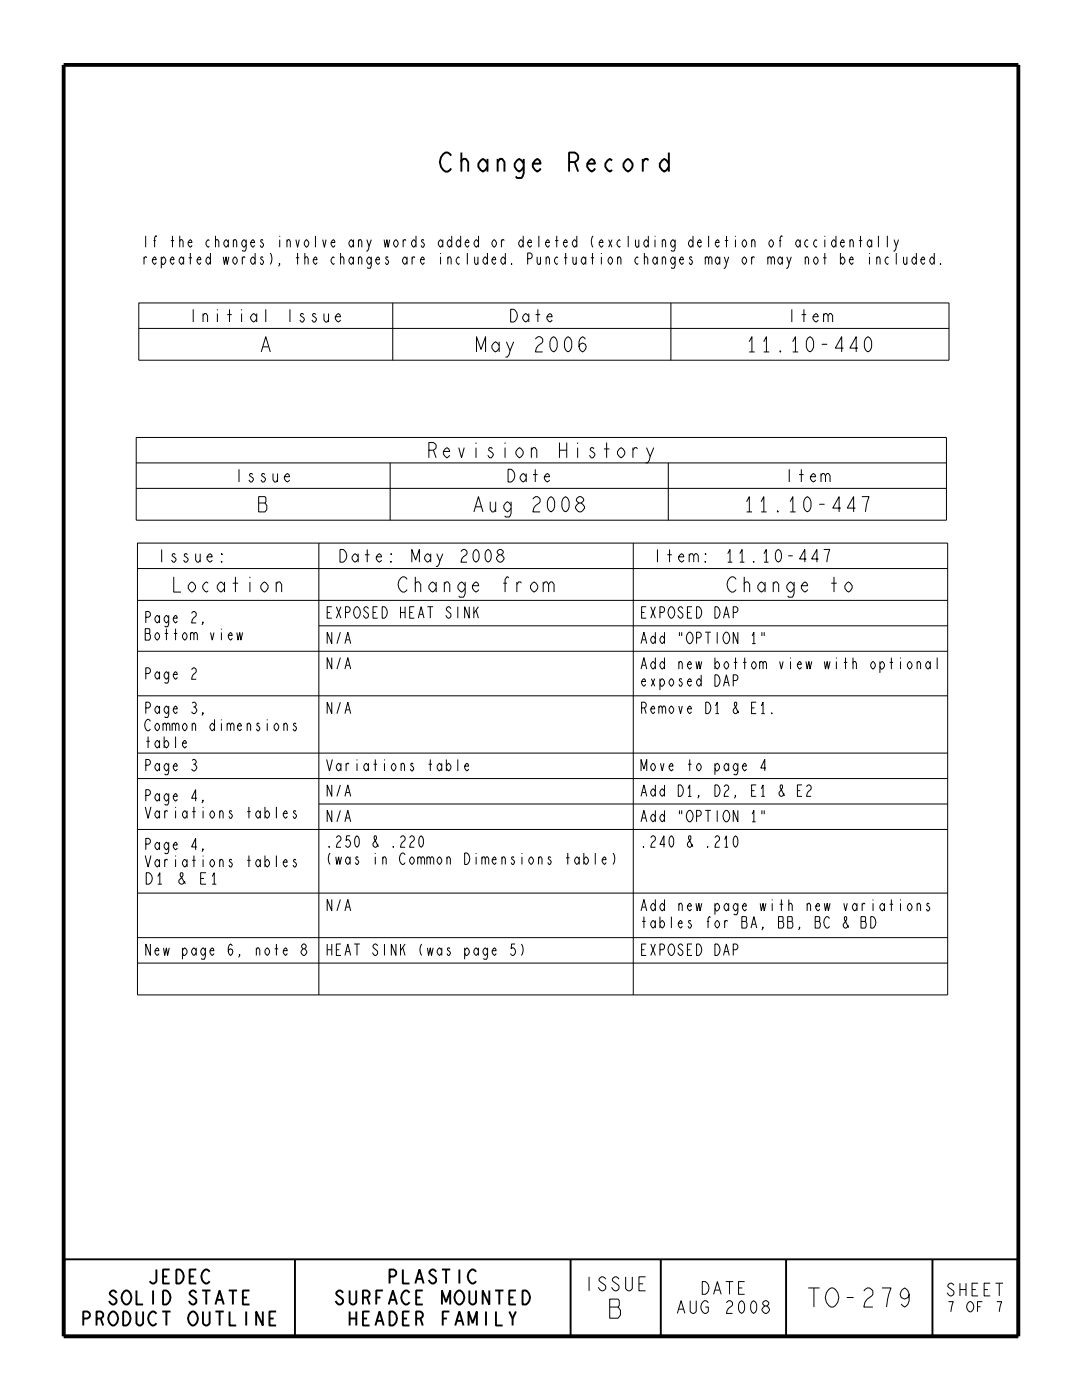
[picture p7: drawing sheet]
<svg xmlns="http://www.w3.org/2000/svg" width="216mm" height="279mm" viewBox="0 0 216 279" stroke-linecap="round" stroke-linejoin="round" font-family="sans-serif">
<g fill="none" stroke="#000" stroke-width=".38">
<path d="M90 31.1l-.7-.7a1.44 1.44 0 0 0-1.3 1 2.18 2.18 0 0 0 .9 2.9h.4l.7-.7M92.1 32.3v-.3l.4-.3h.5l.4 .6v2M92.1 30.4v3.9M97.3 32.7l-.5-.7-.4-.3-.5 .3-.4 .7v.6l.4 .6 .5 .4 .4-.4 .5-.6M97.3 31.7v2.6M99.3 32.3l.5-.6h.4l.5 .6v2M99.3 31.7v2.6M104.5 32.7l-.4-.7-.5-.3-.5 .3-.4 .7v.6l.4 .6 .5 .4 .5-.4 .4-.6M104.5 31.7v2.9l-.2 .6-.2 .3h-1l-.2-.3M106.3 32.7h1.6l-.2-.7-.5-.3-.4 .3-.5 .7v.6l.5 .6 .4 .4 .7-.7M113.6 32.3h1.1l.4-.3 .3-.3v-.6l-.3-.3-.4-.4h-1.1v3.9M114.7 32.3l.7 2"/>
<path d="M117.2 32.7h1.6l-.3-.7-.4-.3-.5 .3-.4 .7v.6l.4 .6 .5 .4 .7-.7M122.1 32l-.4-.3-.5 .3-.4 .7v.6l.4 .6 .5 .4 .4-.4M124.9 32l.4-.3 .5 .3 .4 .7v.6l-.4 .6-.5 .4-.4-.4-.5-.6v-.6zM128.3 31.7v2.6M129.4 32l-.2-.3h-.5l-.4 .6M133.5 32.7l-.5-.7-.4-.3-.5 .3-.4 .7v.6l.4 .6 .5 .4 .4-.4 .5-.6M133.5 30.4v3.9M12.9 251.3h190.2v15.3h-190.2zM23.2 258l-.5-.5a.7 .7 0 0 0-.8 .7l1.2 1 .1 .2v.5l-.5 .4h-.3l-.6-.7M24.7 257.8l.4-.3a1.42 1.42 0 0 1 1.1 1.4 1.42 1.42 0 0 1-1.1 1.4 1.6 1.6 0 0 1-.4-2.5zM27.2 257.5v2.8h1.4M30.5 257.5v2.8"/>
<path d="M31.2 253.4v2.3l-.5 .5h-.3l-.5-.5M32.5 254.8h.9M32.5 257.5a1.35 1.35 0 0 1 1.4 .7 1.35 1.35 0 0 1 0 1.4l-.7 .7h-.7zM33.9 253.4h-1.4v2.8h1.4M35.2 253.4a1.35 1.35 0 0 1 1.3 .6 1.35 1.35 0 0 1 0 1.5l-.6 .7h-.7zM37.8 254.8h.9M39.2 253.4h-1.4v2.8h1.4M39.2 258l-.5-.5a.7 .7 0 0 0-.9 .7l1.4 1.2v.5l-.5 .4a1.06 1.06 0 0 1-1-.7M40.3 257.5h1.7M41.2 257.5v2.8M41.8 253.8l-.5-.4a1.42 1.42 0 0 0-1.1 1.4 1.42 1.42 0 0 0 1.1 1.4l.5-.5M43.3 259.4h1"/>
<path d="M45.6 257.5h1.7M46.5 257.5v2.8M48.5 258.9h.8M49.8 257.5h-1.3v2.8h1.3M58.9 251.3v15.3M68.4 258l-.5-.5a.7 .7 0 0 0-.8 .7l1.2 1 .1 .2v.5l-.5 .4h-.3l-.7-.7M69.8 257.5v2.4l.5 .4h.3l.5-.4v-2.4M72.4 258.9h.8l.4-.2 .1-.2v-.5l-.1-.2-.4-.3h-.8v2.8M73.2 258.9l.5 1.4M75.1 258.9h.8M76.4 257.5h-1.3v2.8M77.7 254.8h.9l.3-.3 .2-.2v-.5l-.2-.2-.3-.2h-.9v2.8"/>
<path d="M77.9 259.4h1M80.4 253.4v2.8h1.3M81.7 258l-.5-.5a1.42 1.42 0 0 0-1.1 1.4 1.42 1.42 0 0 0 1.1 1.4l.5-.4M82.9 256.2l.8-2.8 .8 2.8M83 258.9h.9M83.2 255.2h1M84.4 257.5h-1.4v2.8h1.4M87 253.8l-.5-.4a.7 .7 0 0 0-.8 .7l1.2 .9 .1 .2v.5l-.5 .5h-.3l-.7-.7M88.2 253.4h1.6M89 253.4v2.8M91.2 257.8l.3-.3h.3a1.48 1.48 0 0 1 .9 1.6 1.48 1.48 0 0 1-1.2 1.2 1.6 1.6 0 0 1-.3-2.5zM91.7 253.4v2.8"/>
<path d="M93.7 257.5v2.4l.5 .4h.3l.5-.4v-2.4M95 253.8l-.5-.4a1.42 1.42 0 0 0-1.2 1.4 1.42 1.42 0 0 0 1.2 1.4l.5-.5M97.6 257.5v2.8l-1.3-2.8v2.8M98.8 257.5h1.7M99.6 257.5v2.8M101.6 258.9h.8M102.9 257.5h-1.3v2.8h1.3M104.3 257.5a1.35 1.35 0 0 1 1.3 .7 1.35 1.35 0 0 1 0 1.4l-.7 .7h-.6zM113.9 251.3v15.3M131.9 251.3v15.3M156.9 251.3v15.3M186.1 251.3v15.3"/>
<path d="M16.6 263.1h.8l.4-.2 .1-.2v-.5l-.1-.2-.4-.3h-.8v2.8M19.3 263.1h.8l.3-.2 .2-.2v-.5l-.2-.2-.3-.3h-.8v2.8M20.1 263.1l.5 1.4M22.1 262l.3-.3h.3a1.48 1.48 0 0 1 .9 1.6 1.48 1.48 0 0 1-1.2 1.2 1.6 1.6 0 0 1-.3-2.5zM24.6 261.7a1.35 1.35 0 0 1 1.3 .7 1.35 1.35 0 0 1 0 1.4l-.7 .7h-.6zM27.2 261.7v2.4l.5 .4h.4l.5-.4v-2.4M31.2 262.2l-.5-.5a1.42 1.42 0 0 0-1.2 1.4 1.42 1.42 0 0 0 1.2 1.4l.5-.4M32.4 261.7h1.6M33.2 261.7v2.8M38 262l.3-.3a1.42 1.42 0 0 1 1.2 1.4 1.42 1.42 0 0 1-1.2 1.4 1.6 1.6 0 0 1-.3-2.5zM40.5 261.7v2.4l.5 .4h.3l.5-.4v-2.4M43 260.3l.8-2.8 .8 2.8"/>
<path d="M43 261.7h1.6M43.8 261.7v2.8M45.8 261.7v2.8h1.3M49.1 261.7v2.8M52.4 261.7v2.8l-1.3-2.8v2.8M53.8 263.1h.8M55.1 261.7h-1.3v2.8h1.3M69.8 263.1h1.3M69.8 261.7v2.8M71.1 261.7v2.8M72.4 263.1h.9M73.7 261.7h-1.3v2.8h1.3"/>
<path d="M74.9 264.5l.8-2.8 .9 2.8M75.2 263.6h1M77.6 260.3l.8-2.8 .8 2.8M77.7 261.7a1.35 1.35 0 0 1 1.4 .7 1.35 1.35 0 0 1 0 1.4l-.7 .7h-.7zM80.4 263.1h.8M81.7 261.7h-1.3v2.8h1.3M83 263.1h.9l.3-.2 .2-.2v-.5l-.2-.2-.3-.3h-.9v2.8M83.9 263.1l.5 1.4M88.2 260.3v-2.8l.8 2.4 .8-2.4v2.8M88.3 263.1h.9M89.7 261.7h-1.4v2.8M90.8 264.5l.9-2.8 .8 2.8"/>
<path d="M91.2 263.6h1M93.5 264.5v-2.8l.8 2.4 .8-2.4v2.8M97 261.7v2.8M99 261.7v2.8h1.3M101.6 261.7l.7 1.4v1.4M102.9 261.7l-.6 1.4"/>
</g>
<g fill="none" stroke="#000" stroke-width=".2">
<path d="M28.7 51.3v1.5M29.1 47.1v2.2M29.3 51.4l-.1-.1h-.2l-.3 .3M30.4 51.8h.8l-.4-.5a.86 .86 0 0 0 0 1.5l.4-.4M30.6 48h.5M31.3 47.3l-.2-.2-.2 .3v1.9M32.2 51.8l.4-.5a.8 .8 0 0 1 .5 .8 .8 .8 0 0 1-.7 .7l-.2-.6M32.2 51.3v2.2M34 51.8h.7l-.3-.5a.86 .86 0 0 0 0 1.5l.3-.4M34.1 48h.7M34.4 47.1v2.2M35.9 48.2l.2-.4h.2l.2 .4v1.1"/>
<path d="M35.9 47.1v2.2M36.6 51.8l-.4-.5a.86 .86 0 0 0 0 1.5l.4-.6M36.6 51.3v1.5M37.5 48.4h.8l-.3-.6a.86 .86 0 0 0 0 1.5l.3-.3M37.6 51.4h.7M38 50.5v2.3M39.3 51.8h.8l-.3-.5a.86 .86 0 0 0 0 1.5l.3-.4M41.8 48l-.3-.2a.85 .85 0 0 0-.4 .8 .85 .85 0 0 0 .4 .7l.3-.1M42 51.8l-.5-.5a.86 .86 0 0 0 0 1.5l.5-.6M42 50.5v2.3M43 48.2l.2-.4h.2l.3 .4v1.1M43 47.1v2.2"/>
<path d="M44.6 51.3l.2 1.5 .3-1.5 .2 1.5 .4-1.5M45.6 48.4l-.5-.6a.86 .86 0 0 0 0 1.5l.5-.5M45.6 47.8v1.5M46.6 48.2l.2-.4h.2l.2 .4v1.1M46.6 47.8v1.5M46.7 51.4l.2-.1a.85 .85 0 0 1 .5 .7 .85 .85 0 0 1-.5 .8 .83 .83 0 0 1-.2-1.4zM48.3 51.3v1.5M48.9 51.4l-.1-.1h-.2l-.3 .3M49.1 48.4l-.4-.6a.86 .86 0 0 0 0 1.5l.4-.5M49.1 47.8l-.1 2.1-.1 .2h-.4l-.2-.2M50 48.4h.8l-.3-.6a.86 .86 0 0 0 0 1.5l.3-.3M50.9 51.8l-.4-.5a.86 .86 0 0 0 0 1.5l.4-.6"/>
<path d="M50.9 50.5v2.3M52.5 51.4l-.1-.1h-.3l-.1 .1v.2l.5 .4a.46 .46 0 0 1 0 .5 .46 .46 0 0 1-.4 .3l-.2-.4M52.5 48l-.1-.2h-.3l-.1 .2v.2l.5 .4a.46 .46 0 0 1 0 .5 .46 .46 0 0 1-.4 .2l-.2-.3M53.9 50.5a2.07 2.07 0 0 1 0 2.3M55.8 52.8l-.1-.2 .1 .2-.2 .4M55.8 47.1v.2M55.8 47.8v1.5M57.3 48.2l.2-.4h.2l.2 .4v1.1M57.3 47.8v1.5M59 51.4h.7M59 47.8l.4 1.5 .3-1.5M59.4 50.5v2.3"/>
<path d="M60.8 51.6l.2-.3h.3l.2 .3v1.2M60.8 50.5v2.3M60.9 48l.3-.2a.85 .85 0 0 1 .4 .8 .85 .85 0 0 1-.4 .7 .83 .83 0 0 1-.3-1.3zM62.5 51.8h.8l-.4-.5a.86 .86 0 0 0 0 1.5l.4-.4M62.9 47.1v2.2M64.4 47.8l.3 1.5 .4-1.5M66.1 48.4h.7l-.3-.6a.86 .86 0 0 0 0 1.5l.3-.3M66.7 51.4l-.2-.1a.85 .85 0 0 0-.5 .7 .85 .85 0 0 0 .5 .8l.2-.2M68 51.6l.2-.3h.2l.2 .3v1.2M68 50.5v2.3M70.5 51.8l-.4-.5a.86 .86 0 0 0 0 1.5l.4-.6M70.5 51.3v1.5"/>
<path d="M70.5 48.4l-.4-.6a.86 .86 0 0 0 0 1.5l.4-.5M70.5 47.8v1.5M71.5 51.6l.2-.3h.3l.2 .3v1.2M71.5 51.3v1.5M71.5 48.2l.2-.4h.3l.2 .4v1.1M71.5 47.8v1.5M73.2 47.8l.4 1.4-.1 .5-.2 .4h-.2M74.1 51.8l-.5-.5a.86 .86 0 0 0 0 1.5l.5-.6M74.1 51.3l-.1 2-.1 .2h-.5l-.1-.2M74.1 47.8l-.5 1.4M75 51.8h.8l-.4-.5a.86 .86 0 0 0 0 1.5l.4-.4M76.7 47.8l.2 1.5 .3-1.5 .2 1.5 .4-1.5"/>
<path d="M77.4 51.4l-.1-.1h-.2l-.1 .1v.2l.4 .4a.46 .46 0 0 1 .1 .5 .46 .46 0 0 1-.4 .3l-.2-.4M78.8 48l.2-.2a.85 .85 0 0 1 .5 .8 .85 .85 0 0 1-.5 .7 .83 .83 0 0 1-.2-1.3zM80.4 47.8v1.5M81 48l-.1-.2h-.2l-.3 .4M81.2 51.8l-.4-.5a.86 .86 0 0 0 0 1.5l.4-.6M81.2 51.3v1.5M82.2 51.3v1.5M82.8 51.4l-.1-.1h-.3l-.2 .3M83 48.4l-.4-.6a.86 .86 0 0 0 0 1.5l.4-.5M83 47.1v2.2M83.9 51.8h.8l-.4-.5a.86 .86 0 0 0 0 1.5l.4-.4M84.6 48l-.1-.2h-.3l-.1 .2v.2l.5 .4a.46 .46 0 0 1 0 .5 .46 .46 0 0 1-.4 .2l-.2-.3"/>
<path d="M87.9 50.5v.2M87.9 51.3v1.5M88.4 48.4l-.5-.6a.86 .86 0 0 0 0 1.5l.5-.5M88.4 47.8v1.5M89.4 51.6l.2-.3h.2l.2 .3v1.2M89.4 51.3v1.5M90.1 48.4l-.4-.6a.86 .86 0 0 0 0 1.5l.4-.5M90.1 47.1v2.2M91.7 51.4l-.2-.1a.85 .85 0 0 0-.5 .7 .85 .85 0 0 0 .5 .8l.2-.2M91.9 48.4l-.4-.6a.86 .86 0 0 0 0 1.5l.4-.5M91.9 47.1v2.2M92.8 48.4h.8l-.3-.6a.86 .86 0 0 0 0 1.5l.3-.3"/>
<path d="M93.3 50.5v2.3M94.7 51.3v1.1l.2 .4h.2l.3-.4M95.4 51.3v1.5M95.5 48.4l-.5-.6a.86 .86 0 0 0 0 1.5l.5-.5M95.5 47.1v2.2M97.3 51.8l-.5-.5a.86 .86 0 0 0 0 1.5l.5-.6M97.3 50.5v2.3M98.2 51.8h.7l-.3-.5a.86 .86 0 0 0 0 1.5l.3-.4M98.4 48l.2-.2a.85 .85 0 0 1 .5 .8 .85 .85 0 0 1-.5 .7 .83 .83 0 0 1-.2-1.3zM100.1 47.8v1.5M100.6 48l-.1-.2h-.2l-.2 .4M100.8 51.8l-.4-.5a.86 .86 0 0 0 0 1.5l.4-.6"/>
<path d="M100.8 50.5v2.3M102.1 52.6l.1 .2zM104.4 48.4l-.4-.6a.86 .86 0 0 0 0 1.5l.4-.5M104.4 47.1v2.2M105.3 51.6h.5l.4-.3v-.4l-.4-.4h-.5v2.3M105.3 48.4h.8l-.4-.6a.86 .86 0 0 0 0 1.5l.4-.3M107.2 51.3v1.1l.2 .4h.2l.3-.4M107.5 47.1v2.2M107.9 51.3v1.5M108.9 48.4h.7l-.3-.6a.85 .85 0 0 0-.5 .8 .85 .85 0 0 0 .5 .7l.3-.3M109 51.6l.2-.3h.2l.2 .3v1.2M109 51.3v1.5"/>
<path d="M110.8 48h.6M111.1 47.1v2.2M111.3 51.4l-.2-.1a.85 .85 0 0 0-.5 .7 .85 .85 0 0 0 .5 .8l.2-.2M112.4 48.4h.8l-.3-.6a.86 .86 0 0 0 0 1.5l.3-.3M112.5 51.4h.7M112.9 50.5v2.3M114.3 51.3v1.1l.2 .4h.3l.2-.4M115 51.3v1.5M115.1 48.4l-.4-.6a.86 .86 0 0 0 0 1.5l.4-.5M115.1 47.1v2.2M116.9 51.8l-.5-.5a.86 .86 0 0 0 0 1.5l.5-.6M116.9 51.3v1.5"/>
<path d="M117.9 51.4h.7M118.2 50.5v2.3M118.3 47.1a2.07 2.07 0 0 0 0 2.2M119.6 48.4h.7l-.3-.6a.86 .86 0 0 0 0 1.5l.3-.3M120 50.5v.2M120 51.3v1.5M121.5 47.8l.6 1.5M121.6 51.4l.2-.1a.85 .85 0 0 1 .5 .7 .85 .85 0 0 1-.5 .8 .83 .83 0 0 1-.2-1.4zM122.1 47.8l-.6 1.5M123.2 51.6l.3-.3h.2l.2 .3v1.2M123.2 51.3v1.5M123.8 48l-.2-.2a.85 .85 0 0 0-.5 .8 .85 .85 0 0 0 .5 .7l.2-.1"/>
<path d="M125.4 47.1v2.2M126.8 47.8v1.2l.2 .3h.2l.3-.3M127.4 51.4l-.3-.1a.85 .85 0 0 0-.4 .7 .85 .85 0 0 0 .4 .8l.3-.2M127.5 47.8v1.5M128.6 51.6l.2-.3h.2l.2 .3v1.2M128.6 50.5v2.3M129.4 48.4l-.5-.6a.86 .86 0 0 0 0 1.5l.5-.5M129.4 47.1v2.2M130.7 47.1v.2M130.7 47.8v1.5M131.1 51.8l-.4-.5a.86 .86 0 0 0 0 1.5l.4-.6M131.1 51.3v1.5"/>
<path d="M132.1 51.6l.3-.3h.2l.2 .3v1.2M132.1 51.3v1.5M132.1 48.2l.3-.4h.2l.2 .4v1.1M132.1 47.8v1.5M134.7 51.8l-.4-.5a.86 .86 0 0 0 0 1.5l.4-.6M134.7 51.3l-.1 2-.1 .2h-.5l-.1-.2M134.7 48.4l-.4-.6a.86 .86 0 0 0 0 1.5l.4-.5M134.7 47.8l-.1 2.1-.1 .2h-.5l-.1-.2M135.6 51.8h.8l-.4-.5a.86 .86 0 0 0 0 1.5l.4-.4M138.1 51.4l-.2-.1h-.2l-.1 .1v.2l.5 .4a.46 .46 0 0 1 0 .5 .46 .46 0 0 1-.4 .3l-.2-.4M138.3 48.4l-.5-.6a.86 .86 0 0 0 0 1.5l.5-.5M138.3 47.1v2.2"/>
<path d="M139.2 48.4h.8l-.4-.6a.86 .86 0 0 0 0 1.5l.4-.3M140.7 51.6l.3-.3h.2l.2 .3v1.2M140.7 51.3v1.5M141.4 51.6l.2-.3h.2l.3 .3v1.2M141.4 47.1v2.2M142.7 48.4h.8l-.3-.6a.86 .86 0 0 0 0 1.5l.3-.3M143.6 51.8l-.4-.5a.86 .86 0 0 0 0 1.5l.4-.6M143.6 51.3v1.5M144.5 51.3l.5 1.3-.1 .6-.3 .3h-.2M144.6 48h.7M145 47.1v2.2M145.4 51.3l-.4 1.3"/>
<path d="M146.7 47.1v.2M146.7 47.8v1.5M148.3 51.4l.2-.1a.85 .85 0 0 1 .5 .7 .85 .85 0 0 1-.5 .8 .83 .83 0 0 1-.2-1.4zM148.3 48l.2-.2a.85 .85 0 0 1 .5 .8 .85 .85 0 0 1-.5 .7 .83 .83 0 0 1-.2-1.3zM150 51.3v1.5M150 48.2l.2-.4h.2l.2 .4v1.1M150 47.8v1.5M150.5 51.4l-.1-.1h-.2l-.2 .3M153.2 51.6l.2-.3h.3l.2 .3v1.2M153.2 51.3v1.5M153.7 48l.2-.2a.85 .85 0 0 1 .4 .8 .85 .85 0 0 1-.4 .7 .83 .83 0 0 1-.2-1.3zM153.9 51.6l.2-.3h.2l.2 .3v1.2"/>
<path d="M155.4 48h.5M156.1 51.8l-.4-.5a.86 .86 0 0 0 0 1.5l.4-.6M156.1 51.3v1.5M156.1 47.3l-.2-.2-.2 .3v1.9M157 51.3l.4 1.3-.3 .9h-.2M157.9 51.3l-.5 1.3M159.7 48.4l-.5-.6a.86 .86 0 0 0 0 1.5l.5-.5M159.7 47.8v1.5M160.7 51.6l.2-.3h.2l.2 .3v1.2M160.7 51.3v1.5M161.2 48l-.2-.2a.85 .85 0 0 0-.5 .8 .85 .85 0 0 0 .5 .7l.2-.1M162.6 51.4l.2-.1a.85 .85 0 0 1 .5 .7 .85 .85 0 0 1-.5 .8 .83 .83 0 0 1-.2-1.4z"/>
<path d="M163 48l-.2-.2a.85 .85 0 0 0-.5 .8 .85 .85 0 0 0 .5 .7l.2-.1M164.2 51.4h.7M164.6 50.5v2.3M164.6 47.1v.2M164.6 47.8v1.5M166.8 48.4l-.4-.6a.86 .86 0 0 0 0 1.5l.4-.5M166.8 47.1v2.2M167.7 51.8l.4-.5a.86 .86 0 0 1 0 1.5l-.4-.6M167.7 50.5v2.3M167.7 48.4h.8l-.4-.6a.86 .86 0 0 0 0 1.5l.4-.3M169.5 51.8h.8l-.4-.5a.86 .86 0 0 0 0 1.5l.4-.4M169.6 48.2l.2-.4h.2l.3 .4v1.1"/>
<path d="M169.6 47.8v1.5M171.4 48h.6M171.7 47.1v2.2M173.5 50.5v.2M173.5 51.3v1.5M173.9 48.4l-.4-.6a.86 .86 0 0 0 0 1.5l.4-.5M173.9 47.8v1.5M174.9 51.6l.3-.3h.2l.2 .3v1.2M174.9 51.3v1.5M175.3 47.1v2.2M177.1 47.1v2.2M177.3 51.4l-.2-.1a.85 .85 0 0 0-.5 .7 .85 .85 0 0 0 .5 .8l.2-.2"/>
<path d="M178.4 47.8l.4 1.4-.3 .9h-.2M178.8 50.5v2.3M179.3 47.8l-.5 1.4M180.3 51.3v1.1l.2 .4h.2l.3-.4M181 51.3v1.5M182.9 51.8l-.5-.5a.86 .86 0 0 0 0 1.5l.5-.6M182.9 50.5v2.3M183.7 51.8h.8l-.3-.5a.86 .86 0 0 0 0 1.5l.3-.4M186.4 51.8l-.4-.5a.86 .86 0 0 0 0 1.5l.4-.6M186.4 50.5v2.3M187.6 52.6l.2 .2zM27.7 60.5h161.7v11.4h-161.7z"/>
<path d="M27.7 65.5h161.7M38.6 61.7v2.6M40.5 63l.3-.4h.3l.3 .4v1.3M40.5 62.6v1.7M43.4 61.7v.2M43.4 62.6v1.7M45.3 62.8h.9M45.8 61.7v2.6M48.2 61.7v.2M48.2 62.6v1.7M51.2 63.2l-.6-.6-.6 .6v.4l.6 .7 .6-.7M51.2 62.6v1.7"/>
<path d="M52.1 70.2l.9-3 .9 3M52.5 69.2h1.1M53 61.7v2.6M57.9 61.7v2.6M60.6 62.8l-.2-.2h-.3l-.1 .4a.74 .74 0 0 1 .6 1.1l-.2 .2h-.3l-.3-.5M63 62.8l-.2-.2h-.3l-.1 .4a.74 .74 0 0 1 .6 1.1l-.2 .2h-.3l-.3-.5M64.6 62.6v1.2l.3 .5h.3l.3-.5M65.5 62.6v1.7M66.9 63.2h1.1l-.2-.4-.3-.2-.6 .6v.4l.6 .7 .5-.5M78.4 60.5v11.4M95.1 70.2v-3l.9 2.5 .9-2.5v3M99.6 69l-.7-.8-.7 .8v.5l.7 .7 .7-.7"/>
<path d="M99.6 68.2v2M101.1 68.2l.7 1.8-.2 .7-.4 .6h-.3M101.9 61.7a1.27 1.27 0 0 1 1.4 1.3 1.27 1.27 0 0 1-1.4 1.3zM102.5 68.2l-.7 1.8M105.5 63.2l-.6-.6-.6 .6v.4l.6 .7 .6-.7M105.5 62.6v1.7M106.8 67.7l.6-.5h.3l.6 .5v.5l-.9 .8-.4 .5-.2 .7h1.5M106.9 62.8h.9M107.3 61.7v2.6M109.1 63.2h1.1l-.2-.4-.3-.2-.6 .6v.4l.6 .7 .5-.5M110.1 67.4l.4-.2 .3 .2a1.93 1.93 0 0 1-.3 2.8l-.4-.2a2.11 2.11 0 0 1 0-2.6zM113 67.4l.4-.2 .3 .2a1.93 1.93 0 0 1-.3 2.8l-.4-.2a2.11 2.11 0 0 1 0-2.6z"/>
<path d="M116.8 67.7l-.5-.5-.4 .2a1.93 1.93 0 0 0 .4 2.8 1.11 1.11 0 0 0 .5-1.5l-.5-.2-.6 .2-.2 .5M133.9 60.5v11.4M149.5 68.2l.5-1v3M149.5 70.2h1.1M152.4 68.2l.5-1v3M152.4 70.2h1.1M155.6 70l.2 .2h-.2zM158 61.7v2.6M158.2 68.2l.5-1v3M158.2 70.2h1.1M160 62.8h.9M160.4 61.7v2.6"/>
<path d="M161.3 67.4l.3-.2 .4 .2a1.93 1.93 0 0 1-.4 2.8l-.3-.2a2.11 2.11 0 0 1 0-2.6zM162.2 63.2h1.1l-.2-.4-.3-.2-.6 .6v.4l.6 .7 .5-.5M164 68.7h1.1M164.3 63l.3-.4h.3l.3 .4v1.3M164.3 62.6v1.7M165.2 63l.3-.4h.3l.3 .4v1.3M168.3 69.5h-1.6l1.3-2.3v3M171.2 69.5h-1.6l1.2-2.3v3M172.8 67.4l.4-.2 .4 .2a1.93 1.93 0 0 1-.4 2.8l-.4-.2a2.11 2.11 0 0 1 0-2.6zM27.2 87.3h161.7v16.5h-161.7zM27.2 97.5h161.7M27.2 92.4h161.7"/>
<path d="M47.7 93.7v2.5M50.4 94.7l-.1-.2h-.3l-.2 .4a.74 .74 0 0 1 .6 1.1l-.1 .2h-.3l-.3-.4M51.6 99.1h1.3l.2 .3v.7l-.2 .3 .3 .5v.8l-.3 .5h-1.3zM52.8 94.7l-.1-.2h-.3l-.2 .4a.74 .74 0 0 1 .6 1.1l-.1 .2h-.3l-.3-.4M54.5 94.5v1.3l.3 .4h.3l.3-.4M55.4 94.5v1.7M56.7 95.1h1.1l-.2-.4-.3-.2-.6 .6v.5l.6 .6 .5-.4M77.9 92.4v11.4M85.6 89.8h.9l.3-.2 .2-.3v-.5l-.2-.2-.3-.3h-.9v3.1M86.5 89.8l.5 1.6M88.5 90.1h1.2l-.1-.5-.4-.3-.7 .8v.5l.7 .8 .5-.5M91.5 89.3l.6 2.1 .5-2.1"/>
<path d="M95 88.3v.3M95 89.3v2.1M98.2 89.6l-.1-.3h-.4l-.2 .3v.2l.7 .6a.6 .6 0 0 1 .2 .7 .6 .6 0 0 1-.7 .3l-.4-.5M100.8 88.3v.3M100.8 89.3v2.1M101.4 93.7a1.27 1.27 0 0 1 1.3 1.2 1.27 1.27 0 0 1-1.3 1.3zM103.3 89.6l.4-.3 .7 .8v.5l-.7 .8-.8-.8v-.5zM105 95.1l-.6-.6-.6 .6v.5l.6 .6 .6-.6M105 94.5v1.7M106 89.8l.4-.5h.3l.4 .5v1.6M106 89.3v2.1M106.3 99.6l.6-.5h.3l.6 .5v.5l-.9 .8-.4 .5-.2 .8h1.5"/>
<path d="M106.4 94.7h.9M106.8 93.7v2.5M108.6 95.1h1.1l-.2-.4-.3-.2-.6 .6v.5l.6 .6 .5-.4M109.6 99.4l.3-.3 .4 .3a1.93 1.93 0 0 1-.4 2.8l-.3-.3a2.11 2.11 0 0 1 0-2.5zM111.6 88.3v3.1M111.6 89.8h1.5M112.5 99.4l.3-.3 .4 .3a1.93 1.93 0 0 1-.4 2.8l-.3-.3a2.11 2.11 0 0 1 0-2.5zM113.1 88.3v3.1M115.3 88.3v.3M115.3 89.3v2.1M118.5 89.6l-.2-.3h-.3l-.2 .3v.2l.7 .6a.6 .6 0 0 1 .1 .7 .6 .6 0 0 1-.6 .3l-.4-.5M120.5 89.6h1.1"/>
<path d="M121 88.3v3.1M123.6 89.6l.3-.3 .8 .8v.5l-.8 .8-.7-.8v-.5zM126.3 89.3v2.1M127.2 89.6l-.2-.3h-.3l-.4 .5M129 89.3l.7 1.8-.1 .8-.4 .5h-.4M130.5 89.3l-.8 1.8M133.4 92.4v11.4M157.5 93.7v2.5M159.4 94.7h.9M159.9 93.7v2.5M160.7 99.4l.4-.3 .4 .3a1.93 1.93 0 0 1-.4 2.8l-.4-.3a2.11 2.11 0 0 1 0-2.5zM161.7 95.1h1.1l-.2-.4-.3-.2-.6 .6v.5l.6 .6 .5-.4"/>
<path d="M163.8 94.9l.3-.4h.3l.3 .4v1.3M163.8 94.5v1.7M164.7 94.9l.3-.4h.3l.3 .4v1.3M172 99.1h1.4l-.4 1-.3 2.1M27.4 108.4h161.7v90.2h-161.7zM27.4 113.5h161.7M27.4 119.8h161.7M32.3 109.7v2.5M34.7 115.1v3.1h1.4M35 110.7l-.2-.2h-.3l-.1 .4 .6 .4 .1 .5-.3 .4h-.3l-.3-.4M37.4 110.7l-.2-.2h-.3l-.1 .4 .6 .4 .1 .5-.3 .4h-.3l-.3-.4M37.9 116.4l.4-.3 .7 .8v.5l-.7 .8-.7-.8v-.5z"/>
<path d="M39 110.5v1.3l.3 .4h.3l.3-.4M39.9 110.5v1.7M41.3 111.1h1.1l-.2-.4-.3-.2-.6 .6v.5l.6 .6 .5-.4M41.5 116.4l-.3-.3-.7 .8v.5l.3 .5 .4 .3 .3-.3M44.2 112l.1 .2h-.1zM44.2 110.5h.1v.2zM44.8 116.9l-.7-.8-.7 .8v.5l.7 .8 .7-.8M44.8 116.1v2.1M46.4 116.4h1.1M47 115.1v3.1M49.9 115.1v.3M49.9 116.1v2.1"/>
<path d="M51.6 100.4h1.3M52.4 116.4l.4-.3 .7 .8v.5l-.7 .8-.8-.8v-.5zM55.1 116.6l.4-.5h.3l.4 .5v1.6M55.1 116.1v2.1M63.6 108.4v90.2M67.8 109.7a1.31 1.31 0 0 1 1.4 .8 1.31 1.31 0 0 1-.4 1.5l-.4 .2h-.6zM71.5 111.1l-.6-.6-.6 .6v.5l.6 .6 .6-.6M71.5 110.5v1.7M72.8 110.7h.9M73.3 109.7v2.5M75.1 111.1h1l-.1-.4-.3-.2-.6 .6v.5l.6 .6 .4-.4M78 112l.1 .2h-.1z"/>
<path d="M78 110.5h.1v.2zM81.2 115.6l-.5-.5a1.15 1.15 0 0 0-1.1 .8 1.74 1.74 0 0 0 .7 2.3h.4l.5-.5M82.2 112.2v-2.5l.7 2.1 .8-2.1v2.5M82.9 116.6v-.2l.3-.3h.4l.4 .5v1.6M82.9 115.1v3.1M85.9 111.1l-.6-.6-.6 .6v.5l.6 .6 .6-.6M85.9 110.5v1.7M87 116.9l-.7-.8-.7 .8v.5l.7 .8 .7-.8M87 116.1v2.1M87.2 110.5l.6 1.5-.2 .6-.3 .4h-.3M88.4 110.5l-.6 1.5M88.7 116.6l.3-.5h.4l.3 .5v1.6"/>
<path d="M88.7 116.1v2.1M92 110.1l.4-.4h.3l.5 .4a.98 .98 0 0 1-.8 1l-.3 .5-.1 .6h1.2M92.8 116.9l-.7-.8-.7 .8v.5l.7 .8 .7-.8M92.8 116.1v2.3l-.2 .5-.1 .3h-.8l-.1-.3M94.3 116.9h1.2l-.1-.5-.4-.3-.7 .8v.5l.7 .8 .5-.5M94.6 102.2l.9-3.1 .9 3.1M94.7 109.9l.3-.2 .3 .2a1.61 1.61 0 0 1-.3 2.3l-.3-.2a1.76 1.76 0 0 1 0-2.1zM94.9 101.1h1.1M97.1 109.9l.3-.2 .3 .2a1.61 1.61 0 0 1-.3 2.3l-.3-.2a1.76 1.76 0 0 1 0-2.1zM97.8 100.1v1.6l.4 .5h.3l.4-.5M98.9 100.1v2.1M99.7 110.7l-.5-.4a.63 .63 0 0 1 .8-.6l.4 .4v.2l-.4 .4"/>
<path d="M100.4 116.4h.7M101.5 115.4l-.2-.3h-.2l-.3 .5v2.6M102 100.9l-.7-.8-.8 .8v.5l.8 .8 .7-.8M102 100.1v2.3l-.2 .5-.2 .3h-.7l-.2-.3M103.1 116.1v2.1M104 116.4l-.1-.3h-.4l-.4 .5M106.2 116.4l.4-.3 .7 .8v.5l-.7 .8-.7-.8v-.5zM108.4 116.6l.3-.5h.4l.4 .5v1.6M108.4 116.1v2.1M109.5 116.6l.3-.5h.4l.4 .5v1.6M115.2 100.6a.84 .84 0 0 1 1.2 .1 .84 .84 0 0 1-.1 1.2 .84 .84 0 0 1-1.2-.1 .84 .84 0 0 1 .1-1.2zM115.6 100.4l-.6-.5a.76 .76 0 0 1 .9-.8l.6 .5v.3l-.6 .5"/>
<path d="M126.4 108.4v90.2M131.2 109.7v2.5M133.1 110.7h1M133.6 109.7v2.5M135.4 111.1h1.1l-.2-.4-.3-.2-.6 .6v.5l.6 .6 .5-.4M137.5 110.9l.3-.4h.3l.3 .4v1.3M137.5 110.5v1.7M138.4 110.9l.3-.4h.3l.3 .4v1.3M140.7 112l.1 .2h-.1zM140.7 110.5h.1v.2zM145.2 110.5l.5-.8v2.5M145.2 112.2h.9"/>
<path d="M146.9 115.6l-.6-.5a1.15 1.15 0 0 0-1.1 .8 1.74 1.74 0 0 0 .8 2.3h.3l.6-.5M147.6 110.5l.5-.8v2.5M147.6 112.2h.9M148.5 116.6v-.2l.4-.3h.3l.4 .5v1.6M148.5 115.1v3.1M149 100.1l.5-1v3.1M149 102.2h1.1M150.3 112l.2 .2h-.2zM151.9 100.1l.5-1v3.1M151.9 102.2h1.1M152.5 110.5l.4-.8v2.5M152.5 112.2h.9"/>
<path d="M152.7 116.9l-.8-.8-.7 .8v.5l.7 .8 .8-.8M152.7 116.1v2.1M154.3 116.6l.4-.5h.3l.4 .5v1.6M154.3 116.1v2.1M155 109.9l.3-.2 .3 .2a1.61 1.61 0 0 1-.3 2.3l-.3-.2a1.76 1.76 0 0 1 0-2.1zM155.1 101.9l.2 .3h-.2zM157.3 110.9h.9M157.7 100.1l.5-1v3.1M157.7 102.2h1M158.5 116.9l-.8-.8-.7 .8v.5l.7 .8 .8-.8M158.5 116.1v2.3l-.2 .5-.2 .3h-.7l-.2-.3M159.9 116.9h1.3l-.2-.5-.4-.3-.7 .8v.5l.7 .8 .6-.5"/>
<path d="M160.9 111.6h-1.4l1.1-1.9v2.5M163.3 111.6h-1.3l1-1.9v2.5M163.5 100.6h1M164.4 109.7h1.2l-.6 2.5M165.9 116.4h1.1M166.4 115.1v3.1M167.8 101.4h-1.6l1.2-2.3v3.1M169 116.4l.3-.3 .7 .8v.5l-.7 .8-.7-.8v-.5zM170.7 101.4h-1.6l1.2-2.3v3.1M27.4 130h161.7M27.4 138.9h161.7M29 125.5h.8l.1 .2-.1 .7 .2 .4v.6l-.2 .4h-.8z"/>
<path d="M29 126.4h.8M29.1 134.4h.6l.3-.4v-.3l-.3-.4h-.6v2.3M29.1 123.2h.6l.3-.4v-.4l-.3-.4h-.6v2.3M31.1 126.4l.3-.2a.85 .85 0 0 1 .5 .8 .85 .85 0 0 1-.5 .8 .82 .82 0 0 1-.3-1.4zM31.8 134.6l-.4-.6a.85 .85 0 0 0-.5 .8 .85 .85 0 0 0 .5 .8l.4-.6M31.8 134v1.6M31.8 123.4l-.4-.6a.85 .85 0 0 0-.5 .8 .85 .85 0 0 0 .5 .7l.4-.5M31.8 122.8v1.5M32.9 126.4h.6M33.2 125.5v2.3M33.7 134.6l-.5-.6a.85 .85 0 0 0-.5 .8 .85 .85 0 0 0 .5 .8l.5-.6M33.7 134l-.2 2.1-.1 .2h-.4l-.1-.2"/>
<path d="M33.7 123.4l-.5-.6a.85 .85 0 0 0-.5 .8 .85 .85 0 0 0 .5 .7l.5-.5M33.7 122.8l-.2 2.1-.1 .2h-.4l-.1-.2M34.6 134.6h.8l-.4-.6a.85 .85 0 0 0-.4 .8 .85 .85 0 0 0 .4 .8l.4-.4M34.6 123.4h.8l-.4-.6a.85 .85 0 0 0-.4 .8 .85 .85 0 0 0 .4 .7l.4-.4M34.7 126.4h.7M35 125.5v2.3M36.6 126.4l.3-.2a.85 .85 0 0 1 .4 .8 .85 .85 0 0 1-.4 .8 .82 .82 0 0 1-.3-1.4zM38 126.6l.2-.4h.3l.2 .4v1.2M38 126.2v1.6M38.2 133.7l.4-.4h.2l.4 .4v.3a2.09 2.09 0 0 0-1 1.6h1M38.2 122.4l.4-.4h.2l.4 .4v.4a2.09 2.09 0 0 0-1 1.5h1M38.7 126.6l.2-.4h.3l.2 .4v1.2"/>
<path d="M40.5 124.3l-.1-.2 .1 .2-.2 .4M42 126.2l.4 1.6 .3-1.6M44.2 125.5v.2M44.2 126.2v1.6M45.6 126.8h.8l-.4-.6a.85 .85 0 0 0-.5 .8 .85 .85 0 0 0 .5 .8l.4-.4M47.3 126.2l.2 1.6 .3-1.6 .3 1.6 .3-1.6M63.6 124.9h125.5M65.3 122.2h.6M66.2 131.2v2.3l-.9-2.3v2.3M66.2 126.2v2.3l-.9-2.3v2.3M66.2 121.1h-.9v2.3h.9M67.1 121.1l.9 2.3"/>
<path d="M67.9 131.2l-.7 2.3M67.9 126.2l-.7 2.3M68 121.1l-.9 2.3M68.8 133.5l.6-2.3 .6 2.3M68.8 128.5l.6-2.3 .6 2.3M68.9 122.2h.6l.4-.4v-.3l-.4-.4h-.6v2.3M69.1 132.8h.6M69.1 127.7h.6M70.9 121.3l.4-.2a1.27 1.27 0 0 1 .7 1.2 1.27 1.27 0 0 1-.9 1.1 1.44 1.44 0 0 1-.2-2.1zM73.5 121.5l-.3-.4a.52 .52 0 0 0-.6 .6l.8 .7 .1 .6-.3 .4h-.3l-.4-.6M74.4 122.2h.6M75.3 121.1h-.9v2.3h.9"/>
<path d="M76.3 121.1h.4a1.43 1.43 0 0 1 0 2.3h-.4zM79.9 122.2h.9M79.9 121.1v2.3M80.8 121.1v2.3M81.7 122.2h.6M82.7 121.1h-1v2.3h1M83.5 123.4l.5-2.3 .6 2.3M83.7 122.6h.7M85.3 121.1h1.1M85.9 121.1v2.3M90 121.5l-.4-.4a.52 .52 0 0 0-.5 .6l.8 .7 .1 .6-.4 .4h-.2l-.5-.6M91.3 121.1v2.3"/>
<path d="M93.6 121.1v2.3l-.9-2.3v2.3M94.5 121.1v2.3M95 121.8l.5 1.6M95.5 121.1l-1 1.3M127.9 133.5l.6-2.3 .6 2.3M127.9 128.5l.6-2.3 .6 2.3M128 136h.8l-.3-.6a.85 .85 0 0 0-.5 .8 .85 .85 0 0 0 .5 .8l.3-.4M128 122.2h.6M128.1 132.8h.7M128.1 127.7h.7M128.9 121.1h-.9v2.3h.9M129.9 121.1l.9 2.3"/>
<path d="M130 135.4l.7 1.6M130.7 135.4l-.7 1.6M130.8 132.6l-.5-.6a.85 .85 0 0 0-.5 .8 .85 .85 0 0 0 .5 .7l.5-.5M130.8 131.2v2.3M130.8 127.5l-.5-.6a.85 .85 0 0 0-.5 .8 .85 .85 0 0 0 .5 .8l.5-.6M130.8 126.2v2.3M130.8 121.1l-.9 2.3M131.7 136l.4-.6a.79 .79 0 0 1 .5 .9 .79 .79 0 0 1-.7 .7l-.2-.6M131.7 135.4v2.3M131.7 122.2h.6l.3-.4v-.3l-.3-.4h-.6v2.3M132.6 132.6l-.5-.6a.85 .85 0 0 0-.4 .8 .85 .85 0 0 0 .4 .7l.5-.5M132.6 131.2v2.3"/>
<path d="M132.6 127.5l-.5-.6a.85 .85 0 0 0-.4 .8 .85 .85 0 0 0 .4 .8l.5-.6M132.6 126.2v2.3M133.6 121.3l.5-.2a1.27 1.27 0 0 1 .6 1.2 1.27 1.27 0 0 1-.8 1.1 1.44 1.44 0 0 1-.3-2.1zM133.7 135.6l.3-.2a.85 .85 0 0 1 .4 .8 .85 .85 0 0 1-.4 .8 .82 .82 0 0 1-.3-1.4zM135.5 132.4l.2-.4h.2l.2 .4v1.1M135.5 132v1.5M135.6 126.2v.7M136 126.2v.7M136 135.6l-.1-.2h-.2l-.1 .2v.2l.5 .6-.2 .6h-.2l-.2-.4M136.3 121.5l-.4-.4a.52 .52 0 0 0-.6 .6l.8 .7 .2 .6-.4 .4h-.2l-.5-.6M137.2 132.6h.8l-.4-.6a.85 .85 0 0 0-.5 .8 .85 .85 0 0 0 .5 .7l.4-.3M137.2 122.2h.5"/>
<path d="M137.2 136h.8l-.4-.6a.85 .85 0 0 0-.5 .8 .85 .85 0 0 0 .5 .8l.4-.4M137.3 126.4l.4-.2a1.27 1.27 0 0 1 .7 1.2 1.27 1.27 0 0 1-.9 1.1 1.44 1.44 0 0 1-.2-2.1zM138.1 121.1h-.9v2.3h.9M138.9 132l.2 1.5 .4-1.5 .2 1.5 .3-1.5M139 121.1h.5a1.43 1.43 0 0 1 0 2.3h-.5zM139 127.3h.6l.3-.4v-.4l-.3-.3h-.6v2.3M139.9 136l-.4-.6a.85 .85 0 0 0-.5 .8 .85 .85 0 0 0 .5 .8l.4-.6M139.9 134.7v2.3M140.7 126.2h1.2M141.3 126.2v2.3M142.7 132.6l.4-.6a.85 .85 0 0 1 .5 .8 .85 .85 0 0 1-.5 .7l-.4-.5M142.7 131.2v2.3"/>
<path d="M142.7 121.1h.4a1.43 1.43 0 0 1 0 2.3h-.4zM142.7 134.7h.4a1.43 1.43 0 0 1 0 2.3h-.4zM143.1 126.2v2.3M144.4 123.4l.5-2.3 .6 2.3M144.4 137l.5-2.3 .6 2.3M144.6 126.4l.5-.2a1.27 1.27 0 0 1 .6 1.2 1.27 1.27 0 0 1-.9 1.1 1.44 1.44 0 0 1-.2-2.1zM144.6 122.6h.7M144.6 136.2h.7M144.7 132.2l.2-.2a.85 .85 0 0 1 .5 .8 .85 .85 0 0 1-.5 .7 .82 .82 0 0 1-.2-1.3zM146.3 122.2h.6l.3-.4v-.3l-.3-.4h-.6v2.3M146.3 135.8h.6l.3-.4v-.3l-.3-.4h-.6v2.3M146.4 132.2h.7"/>
<path d="M146.8 131.2v2.3M147.2 126.2v2.3l-.9-2.3v2.3M148.3 132.2h.6M148.6 131.2v2.3M150.1 126.9l.3-.7v2.3M150.1 128.5h.7M150.2 132.2l.2-.2a.85 .85 0 0 1 .5 .8 .85 .85 0 0 1-.5 .7 .82 .82 0 0 1-.2-1.3zM151.6 132.4l.2-.4h.2l.3 .4v1.1M151.6 132v1.5M152 126.2v.7M152.3 132.4l.2-.4h.2l.2 .4v1.1M152.5 126.2v.7"/>
<path d="M155.6 132l.3 1.5 .4-1.5M157.7 131.2v.2M157.7 132v1.5M159.1 132.6h.8l-.3-.6a.85 .85 0 0 0-.5 .8 .85 .85 0 0 0 .5 .7l.3-.3M160.8 132l.3 1.5 .3-1.5 .2 1.5 .4-1.5M164.5 132l.2 1.5 .4-1.5 .2 1.5 .3-1.5M166.9 131.2v.2M166.9 132v1.5M168.4 132.2h.7M168.7 131.2v2.3M170.2 132.4v-.2l.5-.2 .2 .4v1.1M170.2 131.2v2.3"/>
<path d="M174 132.2l.2-.2a.85 .85 0 0 1 .5 .8 .85 .85 0 0 1-.5 .7 .82 .82 0 0 1-.2-1.3zM175.6 132.6l.4-.6a.79 .79 0 0 1 .5 .9 .79 .79 0 0 1-.7 .6l-.2-.5M175.6 132v2.3M177.5 132.2h.7M177.9 131.2v2.3M179.7 131.2v.2M179.7 132v1.5M181.3 132.2l.2-.2a.85 .85 0 0 1 .5 .8 .85 .85 0 0 1-.5 .7 .82 .82 0 0 1-.2-1.3zM183 132.4l.2-.4h.3l.2 .4v1.1M183 132v1.5M185.6 132.6l-.4-.6a.85 .85 0 0 0-.5 .8 .85 .85 0 0 0 .5 .7l.4-.5M185.6 132v1.5"/>
<path d="M187 131.2v2.3M27.4 150.3h161.7M27.4 155.4h161.7M29.1 152.7h.6l.3-.4v-.4l-.3-.3h-.6v2.3M29.1 158.7h.6l.3-.3v-.4l-.3-.4h-.6v2.3M29.1 141.3h.6l.3-.4v-.4l-.3-.4h-.6v2.3M29.2 147.9h.7M29.5 147v2.3M30 143.9l-.3-.3a1.22 1.22 0 0 0-.8 1.1 1.22 1.22 0 0 0 .8 1.2l.3-.4M31.1 144.5l.3-.2a.85 .85 0 0 1 .5 .8 .85 .85 0 0 1-.5 .8 .82 .82 0 0 1-.3-1.4zM31.8 152.9l-.4-.6a.85 .85 0 0 0-.5 .8 .85 .85 0 0 0 .5 .8l.4-.6M31.8 158.9l-.4-.5a.85 .85 0 0 0-.5 .7 .85 .85 0 0 0 .5 .8l.4-.6"/>
<path d="M31.8 152.3v1.6M31.8 158.4v1.5M31.8 141.5l-.4-.6a.85 .85 0 0 0-.5 .8 .85 .85 0 0 0 .5 .7l.4-.5M31.8 140.9v1.5M31.8 148.3l-.4-.5a.85 .85 0 0 0-.5 .7 .85 .85 0 0 0 .5 .8l.4-.6M31.8 147.8v1.5M32.5 144.7l.2-.4h.3l.2 .4v1.2M32.5 144.3v1.6M32.7 148.3l.5-.5a.85 .85 0 0 1 .5 .7 .85 .85 0 0 1-.5 .8l-.5-.6M32.7 147v2.3M33.2 144.7l.2-.4h.3l.2 .4v1.2M33.7 152.9l-.5-.6a.85 .85 0 0 0-.5 .8 .85 .85 0 0 0 .5 .8l.5-.6"/>
<path d="M33.7 152.3l-.2 2.1-.1 .2h-.4l-.1-.2M33.7 158.9l-.5-.5a.85 .85 0 0 0-.5 .7 .85 .85 0 0 0 .5 .8l.5-.6M33.7 158.4l-.2 2.1-.1 .1h-.4l-.1-.1M33.7 141.5l-.5-.6a.85 .85 0 0 0-.5 .8 .85 .85 0 0 0 .5 .7l.5-.5M33.7 140.9l-.2 2.1-.1 .2h-.4l-.1-.2M34.4 144.7l.2-.4h.2l.2 .4v1.2M34.4 144.3v1.6M34.6 152.9h.8l-.4-.6a.85 .85 0 0 0-.4 .8 .85 .85 0 0 0 .4 .8l.4-.4M34.6 158.9h.8l-.4-.5a.85 .85 0 0 0-.4 .7 .85 .85 0 0 0 .4 .8l.4-.4M34.6 141.5h.8l-.4-.6a.85 .85 0 0 0-.4 .8 .85 .85 0 0 0 .4 .7l.4-.4M35 144.7l.3-.4h.2l.2 .4v1.2M35 147v2.3"/>
<path d="M36.4 148.3h.8l-.3-.5a.85 .85 0 0 0-.5 .7 .85 .85 0 0 0 .5 .8l.3-.4M36.6 144.5l.3-.2a.85 .85 0 0 1 .4 .8 .85 .85 0 0 1-.4 .8 .82 .82 0 0 1-.3-1.4zM38.4 151.8l.2-.2a.52 .52 0 0 1 .6 .5l-.4 .4 .5 .6-.3 .6-.4 .2-.4-.4M38.4 140.3l.2-.2a.52 .52 0 0 1 .6 .6l-.4 .4 .5 .6-.3 .5-.4 .2-.4-.4M38.4 144.7l.2-.4h.2l.2 .4v1.2M38.4 144.3v1.6M38.6 152.5h.2M38.6 141.1h.2M39.3 159.3h-1.1l.8-1.7v2.3M40.5 159.9l-.1-.2 .1 .2-.2 .4M40.5 142.4l-.1-.2 .1 .2-.2 .4M42.8 144.9l-.4-.6a.85 .85 0 0 0-.5 .8 .85 .85 0 0 0 .5 .8l.4-.6"/>
<path d="M42.8 143.6v2.3M44.2 143.6v.2M44.2 144.3v1.6M45.3 144.7l.3-.4h.2l.2 .4v1.2M45.3 144.3v1.6M46 144.7l.2-.4h.3l.2 .4v1.2M47.4 144.9h.8l-.4-.6a.85 .85 0 0 0-.4 .8 .85 .85 0 0 0 .4 .8l.4-.4M49.3 144.7l.3-.4h.2l.2 .4v1.2M49.3 144.3v1.6M51.7 144.5l-.1-.2h-.2l-.1 .2v.2l.5 .6-.2 .6h-.2l-.2-.4M53.3 143.6v.2M53.3 144.3v1.6"/>
<path d="M54.9 144.5l.3-.2a.85 .85 0 0 1 .4 .8 .85 .85 0 0 1-.4 .8 .82 .82 0 0 1-.3-1.4zM56.6 144.7l.3-.4h.2l.2 .4v1.2M56.6 144.3v1.6M59 144.5l-.1-.2h-.2l-.1 .2v.2l.6 .6-.3 .6h-.2l-.2-.4M65.2 151.6l.5 2.3 .6-2.3M66.2 156.6v2.3l-.9-2.3v2.3M66.2 140.1v2.3l-.9-2.3v2.3M67.9 156.6l-.7 2.3M67.9 140.1l-.7 2.3M68 152.9l-.4-.6a.85 .85 0 0 0-.5 .8 .85 .85 0 0 0 .5 .8l.4-.6M68 152.3v1.6M68.8 158.9l.6-2.3 .6 2.3"/>
<path d="M68.8 142.4l.6-2.3 .6 2.3M69.1 158.2h.6M69.1 152.3v1.6M69.1 141.7h.6M69.6 152.5l-.1-.2h-.2l-.2 .4M71.2 151.6v.2M71.2 152.3v1.6M73.5 152.9l-.4-.6a.85 .85 0 0 0-.5 .8 .85 .85 0 0 0 .5 .8l.4-.6M73.5 152.3v1.6M74.5 152.5h.7M74.9 151.6v2.3M76.7 151.6v.2"/>
<path d="M76.7 152.3v1.6M78.3 152.5l.2-.2a.85 .85 0 0 1 .5 .8 .85 .85 0 0 1-.5 .8 .82 .82 0 0 1-.2-1.4zM80 152.7l.3-.4h.2l.2 .4v1.2M80 152.3v1.6M82.4 152.5l-.1-.2h-.2l-.1 .2v.2l.5 .6-.2 .6h-.2l-.2-.4M85.5 152.5h.7M85.9 151.6v2.3M88.1 152.9l-.4-.6a.85 .85 0 0 0-.5 .8 .85 .85 0 0 0 .5 .8l.4-.6M88.1 152.3v1.6M89.1 152.9l.4-.6a.85 .85 0 0 1 .5 .8 .85 .85 0 0 1-.5 .8l-.4-.6M89.1 151.6v2.3M91.3 151.6v2.3"/>
<path d="M92.7 152.9h.8l-.3-.6a.85 .85 0 0 0-.5 .8 .85 .85 0 0 0 .5 .8l.3-.4M127.9 158.9l.6-2.3 .6 2.3M127.9 153.9v-2.3l.6 1.9 .6-1.9v2.3M128 141.3h.6l.3-.4v-.4l-.3-.4h-.6v2.3M128.1 158.2h.7M128.6 141.3l.3 1.1M129.9 141.5h.8l-.4-.6a.85 .85 0 0 0-.5 .8 .85 .85 0 0 0 .5 .7l.4-.4M130.1 152.5l.2-.2a.85 .85 0 0 1 .5 .8 .85 .85 0 0 1-.5 .8 .82 .82 0 0 1-.2-1.4zM130.8 158l-.5-.6a.85 .85 0 0 0-.5 .8 .85 .85 0 0 0 .5 .7l.5-.5M130.8 156.6v2.3M131.5 141.3l.2-.4h.2l.2 .4v1.1M131.5 140.9v1.5"/>
<path d="M131.8 152.3l.3 1.6 .4-1.6M132.1 141.3l.3-.4h.2l.2 .4v1.1M132.6 158l-.5-.6a.85 .85 0 0 0-.4 .8 .85 .85 0 0 0 .4 .7l.5-.5M132.6 156.6v2.3M133.5 152.9h.8l-.3-.6a.85 .85 0 0 0-.5 .8 .85 .85 0 0 0 .5 .8l.3-.4M133.7 141.1l.3-.2a.85 .85 0 0 1 .4 .8 .85 .85 0 0 1-.4 .7 .82 .82 0 0 1-.3-1.3zM135.3 156.6h.5a1.43 1.43 0 0 1 0 2.3h-.5zM135.5 140.9l.3 1.5 .3-1.5M137.2 141.5h.8l-.4-.6a.85 .85 0 0 0-.5 .8 .85 .85 0 0 0 .5 .7l.4-.4M137.3 157.4l.3-.8v2.3M137.3 158.9h.7M137.3 152.5h.7"/>
<path d="M137.6 151.6v2.3M139.2 152.5l.3-.2a.85 .85 0 0 1 .4 .8 .85 .85 0 0 1-.4 .8 .82 .82 0 0 1-.3-1.4zM139.5 158.9l-.2-.2 .2 .2-.3 .4M140.8 140.1h.5a1.43 1.43 0 0 1 0 2.3h-.5zM142.7 156.6h.4a1.43 1.43 0 0 1 0 2.3h-.4zM142.7 152.9l.4-.6a.79 .79 0 0 1 .5 .9 .79 .79 0 0 1-.7 .7l-.2-.6M142.7 152.3v2.3M142.8 140.9l.3-.8v2.3M142.8 142.4h.7M144.5 157l.3-.4h.3l.3 .4v.4a2.09 2.09 0 0 0-.9 1.5h.9M145.4 152.9l-.5-.6a.85 .85 0 0 0-.4 .8 .85 .85 0 0 0 .4 .8l.5-.6M145.4 152.3v1.6"/>
<path d="M146.8 158.9l-.1-.2 .1 .2-.3 .4M147.2 152.9l-.4-.6a.85 .85 0 0 0-.5 .8 .85 .85 0 0 0 .5 .8l.4-.6M147.2 152.3l-.1 2.1-.1 .2h-.5l-.1-.2M147.3 141.9l-.4 .5h-.2l-.4-.4v-.3l.7-1v-.4l-.1-.2h-.2l-.2 .6 1 1.5M148.1 152.9h.8l-.3-.6a.85 .85 0 0 0-.5 .8 .85 .85 0 0 0 .5 .8l.3-.4M150 157.8h.5M150 141.3h.5M150.9 156.6h-.9v2.3h.9M150.9 140.1h-.9v2.3h.9M151.9 157.4l.4-.8v2.3M151.9 158.9h.7M151.9 140.9l.4-.8v2.3"/>
<path d="M151.9 142.4h.7M152.8 153.3h-1l.8-1.7v2.3M154 142.2l.1 .2zM156.5 158.4l-.5 .5h-.2l-.3-.3v-.4l.6-1v-.4l-.1-.2h-.2l-.1 .6 .9 1.5M159.1 157.8h.6M160 156.6h-.9v2.3h.9M160.9 157l.4-.4h.2l.4 .4v.4a2.09 2.09 0 0 0-1 1.5h1M27.4 165.5h161.7M27.4 178.2h161.7M29 170.7l.5 2.3 .6-2.3M29 161l.5 2.3 .6-2.3M29.1 168.5h.6l.3-.4v-.4l-.3-.4h-.6v2.3"/>
<path d="M29.2 174.2a1.15 1.15 0 0 1 1.2 1.1 1.15 1.15 0 0 1-1.2 1.2zM31.5 174.9l.4-.7v2.3M31.5 176.5h.8M31.8 168.6l-.4-.5a.85 .85 0 0 0-.5 .7 .85 .85 0 0 0 .5 .8l.4-.6M31.8 172.1l-.4-.6a.85 .85 0 0 0-.5 .8 .85 .85 0 0 0 .5 .7l.4-.5M31.8 168.1v1.5M31.8 171.5v1.5M31.8 162.4l-.4-.6a.85 .85 0 0 0-.5 .8 .85 .85 0 0 0 .5 .7l.4-.6M31.8 161.8v1.5M32.9 171.5v1.5M32.9 161.8v1.5M33.4 171.7l-.1-.2h-.2l-.2 .4"/>
<path d="M33.4 162l-.1-.2h-.2l-.2 .4M33.7 168.6l-.5-.5a.85 .85 0 0 0-.5 .7 .85 .85 0 0 0 .5 .8l.5-.6M33.7 168.1l-.2 2.1-.1 .2h-.4l-.1-.2M34.6 168.6h.8l-.4-.5a.85 .85 0 0 0-.4 .7 .85 .85 0 0 0 .4 .8l.4-.4M35 170.7v.2M35 171.5v1.5M35 161v.2M35 161.8v1.5M36.9 175.9a.64 .64 0 0 1-.5 .6 .64 .64 0 0 1-.7-.4v-.4l.8-1-.1-.5h-.3l-.1 .2v.3l.8 1.4 .3 .2M37.3 172.1l-.4-.6a.85 .85 0 0 0-.5 .8 .85 .85 0 0 0 .5 .7l.4-.5M37.3 171.5v1.5M37.3 162.4l-.4-.6a.85 .85 0 0 0-.5 .8 .85 .85 0 0 0 .5 .7l.4-.6"/>
<path d="M37.3 161.8v1.5M38.4 171.7h.6M38.4 162h.6M38.7 170.7v2.3M38.7 161v2.3M39.3 169h-1.1l.8-1.7v2.3M40 175.3h.7M40.5 169.6l-.1-.2 .1 .2-.2 .4M40.5 170.7v.2M40.5 171.5v1.5M40.5 161v.2M40.5 161.8v1.5"/>
<path d="M41.1 174.2h-1.1v2.3h1.1M42.1 171.7l.3-.2a.85 .85 0 0 1 .4 .8 .85 .85 0 0 1-.4 .7 .82 .82 0 0 1-.3-1.3zM42.1 162l.3-.2a.85 .85 0 0 1 .4 .8 .85 .85 0 0 1-.4 .7 .82 .82 0 0 1-.3-1.3zM42.3 174.9l.5-.7v2.3M42.3 176.5h.9M43.8 171.9l.3-.4h.2l.2 .4v1.1M43.8 171.5v1.5M43.8 162.2l.3-.4h.2l.2 .4v1.1M43.8 161.8v1.5M46.2 171.7l-.1-.2h-.2l-.1 .2v.2l.6 .6-.3 .5h-.2l-.2-.4M46.2 162l-.1-.2h-.2l-.1 .2v.2l.6 .5-.3 .6h-.2l-.2-.4M49.3 171.7h.7"/>
<path d="M49.3 162h.7M49.7 170.7v2.3M49.7 161v2.3M52 172.1l-.5-.6a.85 .85 0 0 0-.5 .8 .85 .85 0 0 0 .5 .7l.5-.5M52 171.5v1.5M52 162.4l-.5-.6a.85 .85 0 0 0-.5 .8 .85 .85 0 0 0 .5 .7l.5-.6M52 161.8v1.5M52.9 172.1l.4-.6a.85 .85 0 0 1 .5 .8 .85 .85 0 0 1-.5 .7l-.4-.5M52.9 170.7v2.3M52.9 162.4l.4-.6a.85 .85 0 0 1 .5 .8 .85 .85 0 0 1-.5 .7l-.4-.6M52.9 161v2.3M55.2 170.7v2.3"/>
<path d="M55.2 161v2.3M56.5 172.1h.8l-.3-.6a.85 .85 0 0 0-.5 .8 .85 .85 0 0 0 .5 .7l.3-.4M56.5 162.4h.8l-.3-.6a.85 .85 0 0 0-.5 .8 .85 .85 0 0 0 .5 .7l.3-.4M59 171.7l-.1-.2h-.2l-.1 .2v.2l.6 .6-.3 .5h-.2l-.2-.4M59 162l-.1-.2h-.2l-.1 .2v.2l.6 .5-.3 .6h-.2l-.2-.4M63.6 160.5h125.5M65.6 168.9l.1 .2zM65.9 170.2a2.03 2.03 0 0 0 0 2.3M66.2 179.5v2.3l-.9-2.3v2.3M66.2 161.7v2.3l-.9-2.3v2.3M67 171l.2 1.5 .4-1.5 .2 1.5 .3-1.5M67.1 167.2l.4-.4h.2l.3 .4v.4a2.09 2.09 0 0 0-.9 1.5h.9"/>
<path d="M67.9 179.5l-.7 2.3M67.9 161.7l-.7 2.3M68.8 164l.6-2.3 .6 2.3M69.1 163.2h.6M69.9 166.8h-.7l-.1 1 .2-.2a.77 .77 0 0 1 .7 .7 .77 .77 0 0 1-.7 .8l-.4-.4M69.9 171.6l-.5-.6a.85 .85 0 0 0-.5 .8 .85 .85 0 0 0 .5 .7l.5-.6M69.9 171v1.5M71 167l.2-.2a1.55 1.55 0 0 1 0 2.3 1.62 1.62 0 0 1-.2-2.1zM71.5 171.2l-.2-.2h-.2l-.1 .2v.2l.6 .5-.3 .6h-.2l-.2-.4M74.9 170.2v.2M74.9 171v1.5M75.5 168.5l-.5 .6h-.2l-.4-.4v-.4l.7-.9v-.4l-.1-.2h-.2l-.1 .6 .9 1.5"/>
<path d="M76.4 171.4l.2-.4h.2l.3 .4v1.1M76.4 171v1.5M78.4 168.9l.1 .2zM79.9 167.2l.4-.4h.2l.3 .4v.4a2.09 2.09 0 0 0-.9 1.5h.9M80.8 170.6l-.3-.4a1.22 1.22 0 0 0-.8 1.2 1.22 1.22 0 0 0 .8 1.1l.3-.4M81.7 167.2l.4-.4h.2l.4 .4v.4a2.09 2.09 0 0 0-1 1.5h1M82 171.2l.2-.2a.85 .85 0 0 1 .5 .8 .85 .85 0 0 1-.5 .7 .82 .82 0 0 1-.2-1.3zM83.3 171.4l.3-.4h.2l.2 .4v1.1M83.3 171v1.5M83.8 167l.2-.2a1.55 1.55 0 0 1 0 2.3 1.62 1.62 0 0 1-.2-2.1zM84 171.4l.3-.4h.2l.2 .4v1.1M85.2 171.4l.2-.4h.2l.3 .4v1.1"/>
<path d="M85.2 171v1.5M85.9 171.4l.2-.4h.2l.2 .4v1.1M87.5 171.2l.2-.2a.85 .85 0 0 1 .5 .8 .85 .85 0 0 1-.5 .7 .82 .82 0 0 1-.2-1.3zM89.2 171.4l.2-.4h.2l.3 .4v1.1M89.2 171v1.5M92.7 170.2h.5a1.43 1.43 0 0 1 0 2.3h-.5zM95 170.2v.2M95 171v1.5M96.1 171.4l.3-.4h.2l.2 .4v1.1M96.1 171v1.5M96.8 171.4l.3-.4h.2l.2 .4v1.1M98.2 171.6h.8l-.3-.6a.85 .85 0 0 0-.5 .8 .85 .85 0 0 0 .5 .7l.3-.4"/>
<path d="M100.1 171.4l.3-.4h.2l.2 .4v1.1M100.1 171v1.5M102.5 171.2l-.1-.2h-.2l-.1 .2v.2l.6 .5-.3 .6h-.2l-.2-.4M104.1 170.2v.2M104.1 171v1.5M105.7 171.2l.3-.2a.85 .85 0 0 1 .5 .8 .85 .85 0 0 1-.5 .7 .82 .82 0 0 1-.3-1.3zM107.5 171.4l.2-.4h.2l.2 .4v1.1M107.5 171v1.5M109.9 171.2l-.2-.2h-.2l-.1 .2v.2l.6 .5-.3 .6h-.2l-.2-.4M113 171.2h.6M113.3 170.2v2.3M115.6 171.6l-.5-.6a.85 .85 0 0 0-.5 .8 .85 .85 0 0 0 .5 .7l.5-.6"/>
<path d="M115.6 171v1.5M116.5 171.6l.5-.6a.85 .85 0 0 1 .4 .8 .85 .85 0 0 1-.4 .7l-.5-.6M116.5 170.2v2.3M118.8 170.2v2.3M120.2 171.6h.8l-.4-.6a.85 .85 0 0 0-.5 .8 .85 .85 0 0 0 .5 .7l.4-.4M122.3 170.2a2.03 2.03 0 0 1 0 2.3M127.9 164l.6-2.3 .6 2.3M128.1 163.2h.7M128.4 168.9l.1 .2zM129.9 167.2l.3-.4h.2l.4 .4v.4a2.09 2.09 0 0 0-.9 1.5h.9M130.8 179.5v2.3M130.8 163.1l-.5-.6a.85 .85 0 0 0-.5 .7 .85 .85 0 0 0 .5 .8l.5-.6"/>
<path d="M130.8 161.7v2.3M132.6 179.5v2.3M132.6 163.1l-.5-.6a.85 .85 0 0 0-.4 .7 .85 .85 0 0 0 .4 .8l.5-.6M132.6 161.7v2.3M132.7 168.5h-1l.8-1.7v2.3M133.7 167l.3-.2a1.55 1.55 0 0 1 0 2.3 1.62 1.62 0 0 1-.3-2.1zM135.6 161.7v.8M136 161.7v.8M137.3 161.9l.4-.2a1.27 1.27 0 0 1 .7 1.2 1.27 1.27 0 0 1-.9 1.1 1.44 1.44 0 0 1-.2-2.1zM138.2 168.5l-.5 .6h-.2l-.3-.4v-.4l.7-.9v-.4l-.2-.2h-.2l-.1 .6 .9 1.5M139 162.9h.6l.3-.4v-.4l-.3-.4h-.6v2.3M140.7 161.7h1.2"/>
<path d="M141.2 168.9l.1 .2zM141.3 161.7v2.3M142.7 167.2l.3-.4h.2l.4 .4v.4a2.09 2.09 0 0 0-.9 1.5h.9M143.1 161.7v2.3M144.6 167.6l.3-.8v2.3M144.6 169.1h.7M144.6 161.9l.5-.2a1.27 1.27 0 0 1 .6 1.2 1.27 1.27 0 0 1-.9 1.1 1.44 1.44 0 0 1-.2-2.1zM146.5 167l.3-.2a1.55 1.55 0 0 1 0 2.3 1.62 1.62 0 0 1-.3-2.1zM147.2 161.7v2.3l-.9-2.3v2.3M150.1 162.5l.3-.8v2.3M150.1 164h.7M152 161.7v.8"/>
<path d="M152.5 161.7v.8M154.1 179.5v.2M155.9 179.5v2.3M157.4 179.5v2.3M174.2 179.5v.2M177.9 179.5v2.3M179.7 179.5v.2M27.4 187.1h161.7M27.4 192.2h161.7M30 188.4v2.3l-.9-2.3v2.3M30.9 189.7h.8l-.3-.5a.85 .85 0 0 0-.5 .7 .85 .85 0 0 0 .5 .8l.3-.4M32.6 189.2l.3 1.5 .3-1.5 .2 1.5 .4-1.5"/>
<path d="M36.4 189.7l.5-.5a.79 .79 0 0 1 .4 .8 .79 .79 0 0 1-.7 .7l-.2-.6M36.4 189.2v2.2M39.2 189.7l-.5-.5a.85 .85 0 0 0-.5 .7 .85 .85 0 0 0 .5 .8l.5-.6M39.2 189.2v1.5M41 189.7l-.5-.5a.85 .85 0 0 0-.5 .7 .85 .85 0 0 0 .5 .8l.5-.6M41 189.2l-.1 2.1-.1 .1h-.5l-.1-.1M41.9 189.7h.8l-.3-.5a.85 .85 0 0 0-.5 .7 .85 .85 0 0 0 .5 .8l.3-.4M46.4 188.8l-.4-.4a1.55 1.55 0 0 0 0 2.3 .76 .76 0 0 0 0-1.4l-.3 .2-.1 .4M47.8 190.7l-.1-.2 .1 .2-.2 .4M51.2 189.5l.2-.3h.2l.2 .3v1.2M51.2 189.2v1.5M53.1 189.3l.2-.1a.85 .85 0 0 1 .5 .7 .85 .85 0 0 1-.5 .8 .82 .82 0 0 1-.2-1.4z"/>
<path d="M54.8 189.3h.7M55.2 188.4v2.3M56.5 189.7h.8l-.3-.5a.85 .85 0 0 0-.5 .7 .85 .85 0 0 0 .5 .8l.3-.4M60.3 189.5l.5-.2 .4 .6-.4 .8h-.3l-.4-.6zM60.5 189.3l-.3-.3a.52 .52 0 0 1 .6-.6l.3 .4-.3 .5M65.3 188.4v2.3M65.3 189.5h.9M66.2 188.4v2.3M67.1 189.5h.6M68 188.4h-.9v2.3h.9M68.8 190.7l.6-2.3 .6 2.3M68.8 181.8l.6-2.3 .6 2.3"/>
<path d="M69.1 189.9h.6M69.1 181h.6M70.7 188.4h1.1M71.2 188.4v2.3M75.3 188.8l-.3-.4a.52 .52 0 0 0-.6 .6l.8 .7 .1 .6-.3 .4h-.2l-.5-.6M76.7 188.4v2.3M79 188.4v2.3l-.9-2.3v2.3M79.9 188.4v2.3M80.4 189.2l.4 1.5M80.8 188.4l-.9 1.3M84.1 188.4a2.03 2.03 0 0 0 0 2.3M85.3 189.2l.2 1.5 .4-1.5 .2 1.5 .3-1.5"/>
<path d="M88.1 189.7l-.4-.5a.85 .85 0 0 0-.5 .7 .85 .85 0 0 0 .5 .8l.4-.6M88.1 189.2v1.5M89.7 189.3l-.1-.1h-.2l-.1 .1v.2l.6 .6-.3 .6h-.2l-.2-.4M92.7 189.7l.5-.5a.79 .79 0 0 1 .5 .8 .79 .79 0 0 1-.8 .7l-.2-.6M92.7 189.2v2.2M95.5 189.7l-.5-.5a.85 .85 0 0 0-.5 .7 .85 .85 0 0 0 .5 .8l.5-.6M95.5 189.2v1.5M97.3 189.7l-.5-.5a.85 .85 0 0 0-.4 .7 .85 .85 0 0 0 .4 .8l.5-.6M97.3 189.2l-.1 2.1-.1 .1h-.5l-.1-.1M98.2 189.7h.8l-.3-.5a.85 .85 0 0 0-.5 .7 .85 .85 0 0 0 .5 .8l.3-.4M102.8 188.4h-.7l-.1 .9 .2-.1a.77 .77 0 0 1 .7 .7 .77 .77 0 0 1-.7 .8l-.3-.4M104 188.4a2.03 2.03 0 0 1 0 2.3"/>
<path d="M127.9 181.8l.6-2.3 .6 2.3M128 189.5h.6M128.1 181h.7M128.1 183.9h.7M128.5 182.9v2.3M128.9 188.4h-.9v2.3h.9M129.9 188.4l.9 2.3M130.8 188.4l-.9 2.3M130.8 180.8l-.5-.5a.85 .85 0 0 0-.5 .7 .85 .85 0 0 0 .5 .8l.5-.6M130.8 184.3l-.5-.6a.85 .85 0 0 0-.5 .8 .85 .85 0 0 0 .5 .7l.5-.6M130.8 183.7v1.5M131.7 189.5h.6l.3-.3v-.4l-.3-.4h-.6v2.3"/>
<path d="M131.7 184.3l.4-.6a.85 .85 0 0 1 .5 .8 .85 .85 0 0 1-.5 .7l-.4-.6M131.7 182.9v2.3M132.6 180.8l-.5-.5a.85 .85 0 0 0-.4 .7 .85 .85 0 0 0 .4 .8l.5-.6M133.6 188.6l.5-.2a1.27 1.27 0 0 1 .6 1.2 1.27 1.27 0 0 1-.8 1.1 1.44 1.44 0 0 1-.3-2.1zM134 182.9v2.3M135.3 184.3h.8l-.3-.6a.85 .85 0 0 0-.5 .8 .85 .85 0 0 0 .5 .7l.3-.4M135.5 180.6l.2-.3h.2l.2 .3v1.2M135.5 180.3v1.5M136.3 188.8l-.4-.4a.52 .52 0 0 0-.6 .6l.8 .7 .2 .6-.4 .4h-.2l-.5-.6M137.2 189.5h.5M137.2 180.8h.8l-.4-.5a.85 .85 0 0 0-.5 .7 .85 .85 0 0 0 .5 .8l.4-.4M137.9 183.9l-.2-.2h-.2l-.1 .2v.2l.6 .5-.3 .6h-.2l-.2-.4"/>
<path d="M138.1 188.4h-.9v2.3h.9M138.9 180.3l.2 1.5 .4-1.5 .2 1.5 .3-1.5M139 188.4h.5a1.43 1.43 0 0 1 0 2.3h-.5zM141.1 183.9h.4M141.7 183.1l-.2-.2-.2 .4v1.9M142.7 188.4h.4a1.43 1.43 0 0 1 0 2.3h-.4zM142.7 180.8l.4-.5a.79 .79 0 0 1 .5 .8 .79 .79 0 0 1-.7 .7l-.2-.6M142.7 180.3v2.3M142.9 183.9l.2-.2a.85 .85 0 0 1 .5 .8 .85 .85 0 0 1-.5 .7 .82 .82 0 0 1-.2-1.3zM144.4 190.7l.5-2.3 .6 2.3M144.6 189.9h.7M144.6 183.7v1.5"/>
<path d="M145.2 183.9l-.1-.2h-.3l-.2 .4M145.4 180.8l-.5-.5a.85 .85 0 0 0-.4 .7 .85 .85 0 0 0 .4 .8l.5-.6M145.4 180.3v1.5M146.3 189.5h.6l.3-.3v-.4l-.3-.4h-.6v2.3M147.2 180.8l-.4-.5a.85 .85 0 0 0-.5 .7 .85 .85 0 0 0 .5 .8l.4-.6M147.2 180.3l-.1 2.1-.1 .2h-.5l-.1-.2M148 182.9h.8l.1 .2-.1 .8 .3 .4v.5l-.3 .4h-.8zM148 183.9h.8M148.1 180.8h.8l-.3-.5a.85 .85 0 0 0-.5 .7 .85 .85 0 0 0 .5 .8l.3-.4M149.9 185.2l.5-2.3 .6 2.3M150.1 184.5h.7M151.7 180.3l.2 1.5 .4-1.5 .2 1.5 .3-1.5"/>
<path d="M152.3 185.2l-.2-.2 .2 .2-.3 .4M154.1 180.3v1.5M155.3 182.9h.8l.2 .2-.2 .8 .3 .4v.5l-.3 .4h-.8zM155.3 183.9h.8M155.6 180.5h.7M157.2 182.9h.8l.1 .2-.1 .8 .2 .4v.5l-.2 .4h-.8zM157.2 183.9h.8M157.4 180.6v-.1l.5-.2 .2 .3v1.2M159.6 185.2l-.1-.2 .1 .2-.3 .4M161.1 180.6l.2-.3h.2l.2 .3v1.2M161.1 180.3v1.5M162.7 182.9h.8l.1 .2-.1 .8 .2 .4v.5l-.2 .4h-.8z"/>
<path d="M162.7 183.9h.8M162.8 180.8h.8l-.4-.5a.85 .85 0 0 0-.4 .7 .85 .85 0 0 0 .4 .8l.4-.4M164.5 180.3l.2 1.5 .4-1.5 .2 1.5 .3-1.5M165.5 183.3l-.3-.4a1.22 1.22 0 0 0-.8 1.2 1.22 1.22 0 0 0 .8 1.1l.3-.4M168.4 180.3l.3 1.5 .4-1.5M169.3 184.6l-.5 .6h-.2l-.3-.4v-.3l.6-1v-.4l-.1-.2h-.2l-.1 .6 .9 1.5M171 180.8l-.5-.5a.85 .85 0 0 0-.4 .7 .85 .85 0 0 0 .4 .8l.5-.6M171 180.3v1.5M171.8 182.9h.8l.1 .2-.1 .8 .2 .4v.5l-.2 .4h-.8zM171.8 183.9h.8M172 180.3v1.5M172.6 180.5l-.1-.2h-.2l-.3 .3"/>
<path d="M173.7 182.9h.5a1.43 1.43 0 0 1 0 2.3h-.5zM174.2 180.3v1.5M176.5 180.8l-.5-.5a.85 .85 0 0 0-.4 .7 .85 .85 0 0 0 .4 .8l.5-.6M176.5 180.3v1.5M177.5 180.5h.7M179.7 180.3v1.5M181.3 180.5l.2-.2a.85 .85 0 0 1 .5 .7 .85 .85 0 0 1-.5 .8 .82 .82 0 0 1-.2-1.3zM183 180.6l.2-.3h.3l.2 .3v1.2M183 180.3v1.5M185.4 180.5l-.1-.2h-.2l-.2 .2v.1l.6 .6-.2 .6h-.2l-.3-.4M117.5 254.8v2.8M120.9 255.3l-.5-.5a.7 .7 0 0 0-.9 .7l1.2 .9 .2 .3v.4l-.5 .5h-.4l-.6-.7"/>
<path d="M121.7 259.3h1.6l.3 .3v.9l-.3 .4 .5 .6v.9l-.5 .7h-1.6zM123.5 255.3l-.5-.5a.7 .7 0 0 0-.8 .7l1.2 .9 .1 .3v.4l-.5 .5h-.3l-.7-.7M124.8 254.8v2.3l.5 .5h.4l.5-.5v-2.3M127.5 256.2h.8M128.8 254.8h-1.3v2.8h1.3M137.7 259.6v2.1l.5 .4h.3l.4-.4v-2.1M140.1 255.8a1.27 1.27 0 0 1 1.4 1.2 1.27 1.27 0 0 1-1.4 1.3zM142.4 258.3l.7-2.5 .8 2.5M142.7 257.5h.9M144.8 255.8h1.5M145.6 255.8v2.5M147.4 257h.7"/>
<path d="M147.7 259.8l.3-.2 .3 .2a1.61 1.61 0 0 1-.3 2.3l-.3-.2a1.76 1.76 0 0 1 0-2.1zM148.6 255.8h-1.2v2.5h1.2M150.1 259.8l.3-.2 .3 .2a1.61 1.61 0 0 1-.3 2.3l-.3-.2a1.76 1.76 0 0 1 0-2.1zM161.3 257h2.2M162.4 257v3.9M165.3 257.4l.5-.4a1.44 1.44 0 0 1 1.4 1 2.18 2.18 0 0 1-.9 2.9 1.44 1.44 0 0 1-1.4-1 2.22 2.22 0 0 1 .4-2.5zM169 258.9h1.3M172.4 257.7l.6-.7h.5l.7 .7v.6l-1.2 1-.4 .6-.2 1h1.8M176 257h1.8a11.8 11.8 0 0 0-.9 3.9M181.4 258.3l-.2 .6-.7 .4-.7-.4a1.38 1.38 0 0 1 .7-1.9l.5 .4a2.41 2.41 0 0 1-.5 3.5l-.7-.7M189.3 259.8h.9l-.5 2M190.3 256.5l-.4-.4a.63 .63 0 0 0-.8 .6l1.2 1.1v.4l-.4 .4a.96 .96 0 0 1-.9-.6"/>
<path d="M191.5 256.1v2.5M191.5 257.4h1.3M192.8 256.1v2.5M193.2 259.9l.3-.1a1.03 1.03 0 0 1 .8 1 1.03 1.03 0 0 1-.8 1 1.17 1.17 0 0 1-.3-1.9zM194 257.4h.7M195.2 256.1h-1.2v2.5h1.2M196 259.8h-1v2M196.4 257.4h.7M197.6 256.1h-1.2v2.5h1.2M198.6 256.1h1.5M198.9 259.8h1l-.5 2M199.4 256.1v2.5"/>
<path d="M121.7 260.9h1.6M135.2 262.1l.7-2.5 .8 2.5M135.5 261.3h.9M141.3 260l-.4-.4a1.29 1.29 0 0 0-1.1 1.3 1.29 1.29 0 0 0 1.1 1.2l.4-.4v-.8h-.6M145 260l.4-.4h.3l.5 .4a.98 .98 0 0 1-.8 1.1l-.3 .4-.1 .6h1.2M152.6 260.6l-.4-.4a.63 .63 0 0 1 .7-.6l.5 .4-.1 .4-.4 .2M195 260.8h.6"/>
<circle cx="99.8" cy="111.5" r=".71"/>
<circle cx="152.8" cy="261.4" r=".74"/>
</g>
<path d="M12.7 13h190.5v253.7h-190.5z" fill="none" stroke="#000" stroke-width=".76" stroke-linecap="butt"/>
</svg>
